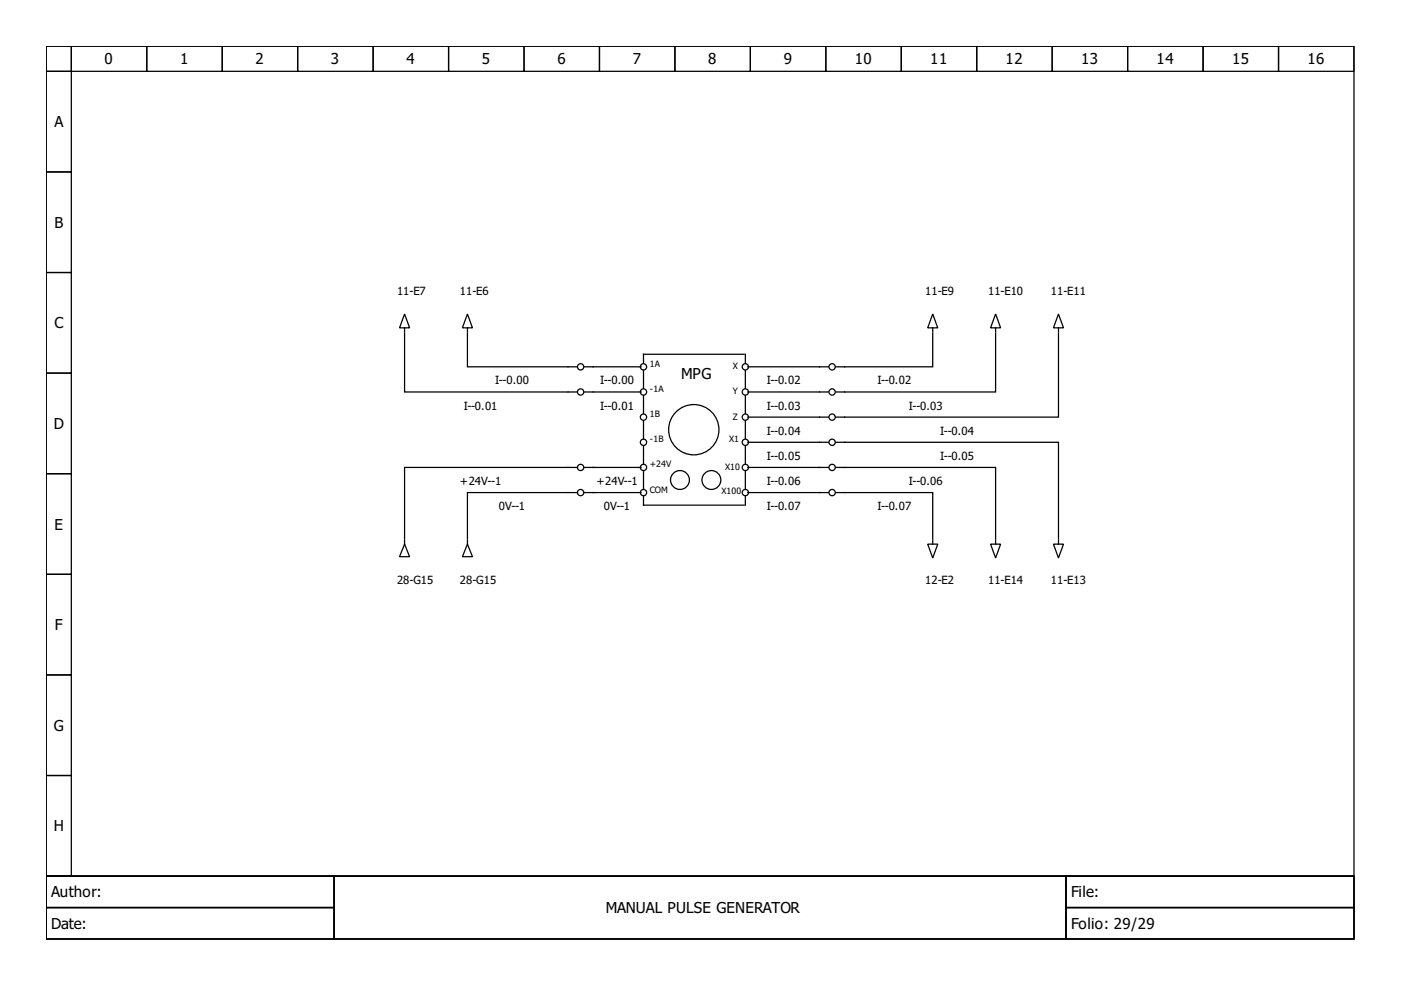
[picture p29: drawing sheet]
<svg xmlns="http://www.w3.org/2000/svg" width="297mm" height="210mm" viewBox="0 0 297 210" stroke-linecap="round" stroke-linejoin="round" font-family="sans-serif">
<defs><g id="words">
<g font-size="3.2">
<text x="22.2" y="13.7">0</text>
<text x="38.2" y="13.7">1</text>
<text x="54.2" y="13.7">2</text>
<text x="70.2" y="13.7">3</text>
<text x="86.2" y="13.7">4</text>
<text x="102.2" y="13.7">5</text>
<text x="118.2" y="13.7">6</text>
<text x="134.2" y="13.7">7</text>
<text x="150.2" y="13.7">8</text>
<text x="166.2" y="13.7">9</text>
<text x="181.2" y="13.7">10</text>
<text x="197.2" y="13.7">11</text>
<text x="213.2" y="13.7">12</text>
<text x="229.2" y="13.7">13</text>
<text x="245.2" y="13.7">14</text>
<text x="261.2" y="13.7">15</text>
<text x="277.2" y="13.7">16</text>
<text x="11.5" y="27">A</text>
<text x="11.5" y="48.3">B</text>
<text x="11.5" y="69.6">C</text>
<text x="144.4" y="80.4">MPG</text>
<text x="11.4" y="91">D</text>
<text x="11.5" y="112.3">E</text>
<text x="11.7" y="133.6">F</text>
<text x="11.4" y="155">G</text>
<text x="11.4" y="176.3">H</text>
<text x="10.9" y="190.3">Author:</text>
<text x="227.1" y="190.3">File:</text>
<text x="10.9" y="197">Date:</text>
<text x="128.4" y="193.6">MANUAL PULSE GENERATOR</text>
<text x="227.1" y="197">Folio: 29/29</text>
</g>
<g font-size="2.4">
<text x="84.2" y="62.6">11-E7</text>
<text x="97.5" y="62.6">11-E6</text>
<text x="196.2" y="62.6">11-E9</text>
<text x="209.5" y="62.6">11-E10</text>
<text x="222.8" y="62.6">11-E11</text>
<text x="105" y="81.5">I--0.00</text>
<text x="127.2" y="81.5">I--0.00</text>
<text x="162.6" y="81.5">I--0.02</text>
<text x="186" y="81.5">I--0.02</text>
<text x="98.3" y="86.8">I--0.01</text>
<text x="127.2" y="86.8">I--0.01</text>
<text x="162.6" y="86.8">I--0.03</text>
<text x="192.7" y="86.8">I--0.03</text>
<text x="162.6" y="92.2">I--0.04</text>
<text x="199.4" y="92.2">I--0.04</text>
<text x="162.6" y="97.5">I--0.05</text>
<text x="199.4" y="97.5">I--0.05</text>
<text x="97.5" y="102.8">+24V--1</text>
<text x="126.4" y="102.8">+24V--1</text>
<text x="162.6" y="102.8">I--0.06</text>
<text x="192.7" y="102.8">I--0.06</text>
<text x="105.8" y="108.2">0V--1</text>
<text x="128" y="108.2">0V--1</text>
<text x="162.6" y="108.2">I--0.07</text>
<text x="186" y="108.2">I--0.07</text>
<text x="84.2" y="123.9">28-G15</text>
<text x="97.5" y="123.9">28-G15</text>
<text x="196.2" y="123.9">12-E2</text>
<text x="209.5" y="123.9">11-E14</text>
<text x="222.8" y="123.9">11-E13</text>
</g>
<g font-size="1.9">
<text x="137.8" y="77.8">1A</text>
<text x="137.8" y="83.1">-1A</text>
<text x="155.4" y="83.6">Y</text>
<text x="155.4" y="78.3">X</text>
<text x="137.8" y="88.4">1B</text>
<text x="155.4" y="89">Z</text>
<text x="137.8" y="93.8">-1B</text>
<text x="154.6" y="93.8">X1</text>
<text x="137.8" y="99.1">+24V</text>
<text x="153.8" y="99.6">X10</text>
<text x="137.8" y="104.4">COM</text>
<text x="153" y="104.7">X100</text>
</g>
</g></defs>
<g fill="none" stroke="#000" stroke-width=".27">
<path d="M9.8 9.8h277.3v176h-277.3zM9.8 9.8h5.3v5.3h-5.3zM9.8 15.1h5.3v21.4h-5.3zM15.1 9.8h16v5.3h-16zM31.1 9.8h16v5.3h-16zM47.1 9.8h16v5.3h-16zM63.1 9.8h16v5.3h-16zM79.1 9.8h16v5.3h-16zM95.1 9.8h16v5.3h-16zM111.1 9.8h16v5.3h-16zM127.1 9.8h16v5.3h-16zM143.1 9.8h16v5.3h-16z"/>
<path d="M159.1 9.8h16v5.3h-16zM175.1 9.8h16v5.3h-16zM191.1 9.8h16v5.3h-16zM207.1 9.8h16v5.3h-16zM223.1 9.8h16v5.3h-16zM239.1 9.8h16v5.3h-16zM255.1 9.8h16v5.3h-16zM271.1 9.8h16v5.3h-16zM9.8 36.5h5.3v21.3h-5.3zM9.8 57.8h5.3v21.3h-5.3zM9.8 79.1h5.3v21.3h-5.3zM85.8 70.6v12.5h36.5"/>
<path d="M85.8 66.6l1 2.9h-2.1zM85.8 69.5v.8M99.1 66.6l1.1 2.9h-2.2zM99.1 69.5v.8M99.1 70.6v7.2h23.2M123.9 77.8h12M136.4 78.6v3.7M157.8 75.1h-21.4v1.9M158 75.1v1.9M158 78.6v3.7M175.6 77.8h-17M197.8 66.6l1 2.9h-2.1z"/>
<path d="M197.8 69.5v.8M197.8 70.6v7.2h-20.6M211.1 66.6l1.1 2.9h-2.2zM211.1 69.5v.8M211.1 70.6v12.5h-33.9M224.4 66.6l1.1 2.9h-2.2zM224.4 69.5v.8M224.4 70.6v17.8h-47.2M122.3 99.1h-36.5v15.2M123.9 99.1h12M123.9 83.1h12M136.4 83.9v3.7"/>
<path d="M136.4 89.2v3.8M136.4 94.6v3.7M136.4 99.9v3.7M158 83.9v3.7M158 89.2v3.8M158 94.6v3.7M158 99.9v3.7M175.6 88.4h-17M175.6 83.1h-17M175.6 99.1h-17M175.6 93.8h-17M177.2 93.8h47.2v20.5"/>
<path d="M177.2 99.1h33.9v15.2M9.8 100.4h5.3v21.4h-5.3zM85.8 115.4l1 2.6h-2.1zM85.8 114.6v.8M99.1 115.4l1.1 2.6h-2.2zM99.1 114.6v.8M122.3 104.4h-23.2v9.9M123.9 104.4h12M136.4 105.2v1.9h21.4M158 105.2v1.9M175.6 104.4h-17M177.2 104.4h20.6v9.9"/>
<path d="M196.7 115.4h2.1l-1 2.9zM197.8 114.6v.8M210 115.4h2.2l-1.1 2.9zM211.1 114.6v.8M223.3 115.4h2.2l-1.1 2.9zM224.4 114.6v.8M9.8 121.8h5.3v21.3h-5.3zM9.8 143.1h5.3v21.3h-5.3zM9.8 164.4h5.3v21.4h-5.3zM9.8 185.8h277.3v13.3h-277.3zM9.8 185.8h61v6.6h-61zM9.8 192.4h61v6.7h-61z"/>
<path d="M70.8 185.8h155.2v13.3h-155.2zM226 185.8h61.1v6.6h-61.1zM226 192.4h61.1v6.7h-61.1z"/>
<circle cx="123.1" cy="77.8" r=".67"/>
<circle cx="136.4" cy="77.8" r=".67"/>
<circle cx="158" cy="77.8" r=".67"/>
<circle cx="176.4" cy="77.8" r=".67"/>
<circle cx="123.1" cy="99.1" r=".67"/>
<circle cx="123.1" cy="83.1" r=".67"/>
<circle cx="136.4" cy="99.1" r=".67"/>
<circle cx="136.4" cy="88.4" r=".67"/>
<circle cx="136.4" cy="83.1" r=".67"/>
<circle cx="136.4" cy="93.8" r=".67"/>
<circle cx="147.1" cy="91.1" r="5.3"/>
<circle cx="158" cy="99.1" r=".67"/>
<circle cx="158" cy="88.4" r=".67"/>
<circle cx="158" cy="83.1" r=".67"/>
<circle cx="158" cy="93.8" r=".67"/>
<circle cx="176.4" cy="99.1" r=".67"/>
<circle cx="176.4" cy="83.1" r=".67"/>
<circle cx="176.4" cy="88.4" r=".67"/>
<circle cx="176.4" cy="93.8" r=".67"/>
<circle cx="123.1" cy="104.4" r=".67"/>
<circle cx="136.4" cy="104.4" r=".67"/>
<circle cx="144.2" cy="101.8" r="2"/>
<circle cx="150.8" cy="101.8" r="2"/>
<circle cx="158" cy="104.4" r=".67"/>
<circle cx="176.4" cy="104.4" r=".67"/>
</g>
<use href="#words"/>
</svg>
